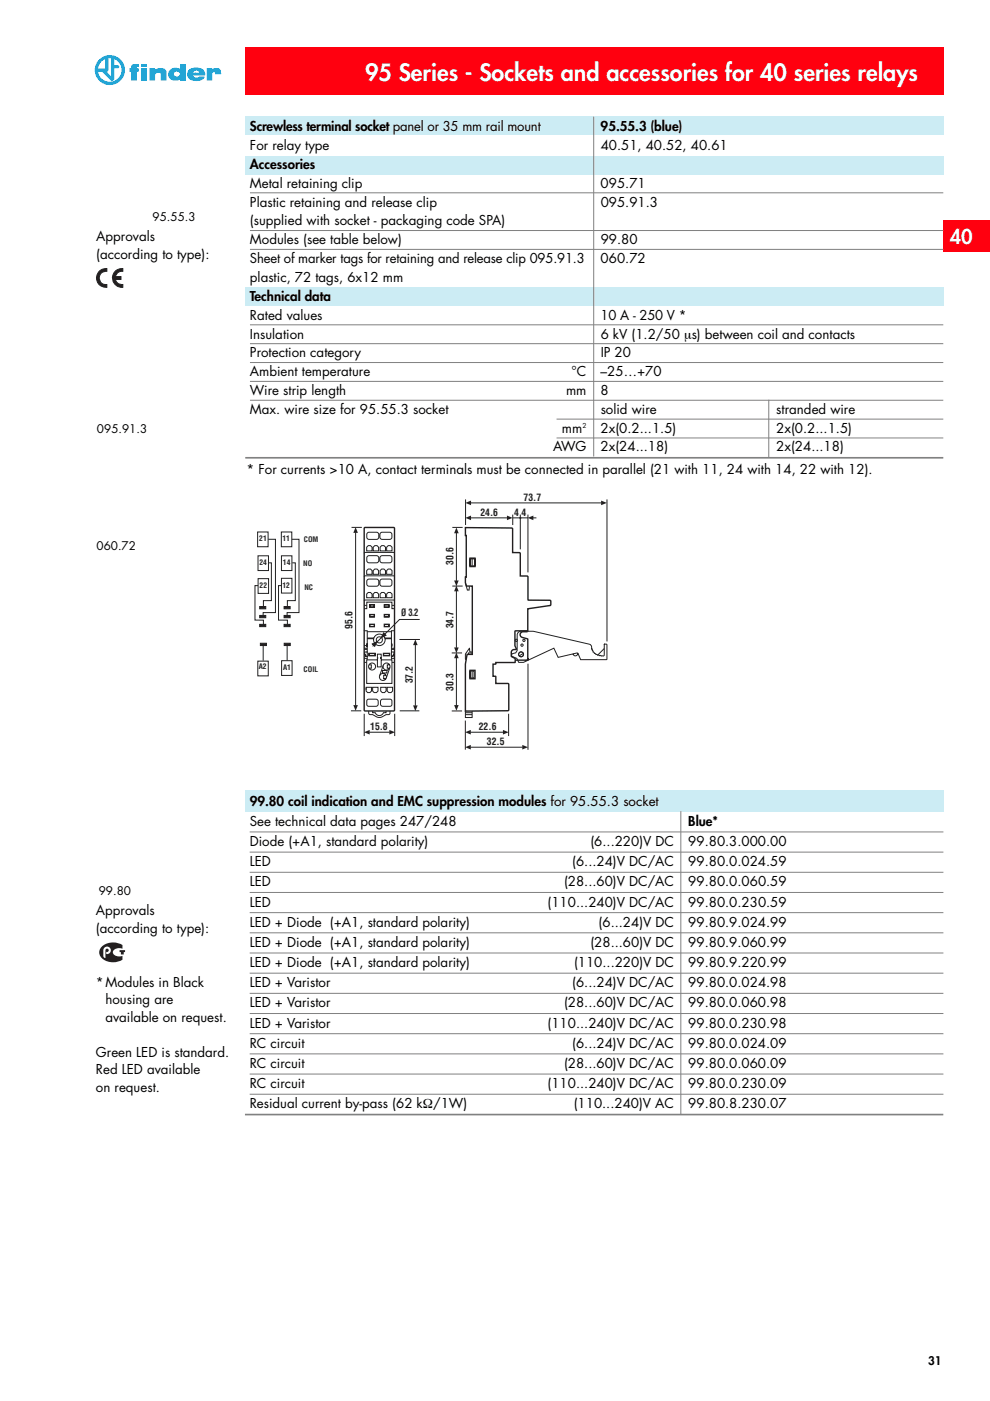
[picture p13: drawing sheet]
<svg xmlns="http://www.w3.org/2000/svg" width="210mm" height="297mm" viewBox="0 0 210 297" stroke-linecap="round" stroke-linejoin="round" font-family="sans-serif">
<defs><g id="words">
<text font-size="4.9" fill="#fff" x="77.4" y="17.2">95 Series - Sockets and accessories for 40 series relays</text>
<text font-size="4.2" fill="#fff" x="201.4" y="51.6">40</text>
<g font-size="2.8">
<text x="53" y="27.8">Screwless terminal socket panel or 35 mm rail mount</text>
<text x="127.4" y="27.8">95.55.3 (blue)</text>
<text x="53" y="31.8">For relay type</text>
<text x="53" y="35.8">Accessories</text>
<text x="127.4" y="31.8">40.51, 40.52, 40.61</text>
<text x="53" y="39.8">Metal retaining clip</text>
<text x="127.4" y="39.8">095.71</text>
<text x="53" y="43.8">Plastic retaining and release clip</text>
<text x="53" y="47.8">(supplied with socket - packaging code SPA)</text>
<text x="127.4" y="43.8">095.91.3</text>
<text x="20.4" y="51.2">Approvals</text>
<text x="53" y="51.8">Modules (see table below)</text>
<text x="127.4" y="51.8">99.80</text>
<text x="20.4" y="54.9">(according to type):</text>
<text x="53" y="59.8">plastic, 72 tags, 6x12 mm</text>
<text x="53" y="55.8">Sheet of marker tags for retaining and release clip 095.91.3</text>
<text x="127.4" y="55.8">060.72</text>
<text x="53" y="63.8">Technical data</text>
<text x="53" y="67.8">Rated values</text>
<text x="53" y="71.8">Insulation</text>
<text x="127.4" y="67.8">10 A - 250 V *</text>
<text x="127.4" y="71.8">6 kV (1.2/50 µs) between coil and contacts</text>
<text x="53" y="75.8">Protection category</text>
<text x="127.4" y="75.8">IP 20</text>
<text x="53" y="79.8">Ambient temperature</text>
<text x="53" y="83.8">Wire strip length</text>
<text x="120" y="83.8">mm</text>
<text x="121.2" y="79.8">°C</text>
<text x="127.4" y="79.8">–25…+70</text>
<text x="127.4" y="83.8">8</text>
<text x="53" y="87.8">Max. wire size for 95.55.3 socket</text>
<text x="127.4" y="87.8">solid wire</text>
<text x="164.6" y="87.8">stranded wire</text>
<text x="117.3" y="95.7">AWG</text>
<text x="119.2" y="91.8">mm</text>
<text x="127.4" y="91.8">2x(0.2...1.5)</text>
<text x="127.4" y="95.7">2x(24...18)</text>
<text x="164.6" y="95.7">2x(24...18)</text>
<text x="164.6" y="91.8">2x(0.2...1.5)</text>
<text x="52.3" y="100.5">* For currents &gt;10 A, contact terminals must be connected in parallel (21 with 11, 24 with 14, 22 with 12).</text>
<text x="52.9" y="170.8">99.80 coil indication and EMC suppression modules for 95.55.3 socket</text>
<text x="52.9" y="175.1">See technical data pages 247/248</text>
<text x="52.9" y="179.4">Diode (+A1, standard polarity)</text>
<text x="125.2" y="179.4">(6...220)V DC</text>
<text x="145.9" y="175.1">Blue*</text>
<text x="145.9" y="179.4">99.80.3.000.00</text>
<text x="52.9" y="183.7">LED</text>
<text x="121.3" y="183.7">(6...24)V DC/AC</text>
<text x="145.9" y="183.7">99.80.0.024.59</text>
<text x="52.9" y="187.9">LED</text>
<text x="119.6" y="187.9">(28...60)V DC/AC</text>
<text x="145.9" y="187.9">99.80.0.060.59</text>
<text x="20.4" y="194.1">Approvals</text>
<text x="20.4" y="197.8">(according to type):</text>
<text x="52.9" y="192.2">LED</text>
<text x="52.9" y="196.5">LED + Diode (+A1, standard polarity)</text>
<text x="116.1" y="192.2">(110...240)V DC/AC</text>
<text x="126.9" y="196.5">(6...24)V DC</text>
<text x="145.9" y="196.5">99.80.9.024.99</text>
<text x="145.9" y="192.2">99.80.0.230.59</text>
<text x="52.9" y="200.8">LED + Diode (+A1, standard polarity)</text>
<text x="125.2" y="200.8">(28...60)V DC</text>
<text x="145.9" y="200.8">99.80.9.060.99</text>
<text x="20.4" y="209.2">*Modules in Black</text>
<text x="52.9" y="205">LED + Diode (+A1, standard polarity)</text>
<text x="52.9" y="209.3">LED + Varistor</text>
<text x="121.3" y="209.3">(6...24)V DC/AC</text>
<text x="121.7" y="205">(110...220)V DC</text>
<text x="145.9" y="205">99.80.9.220.99</text>
<text x="145.9" y="209.3">99.80.0.024.98</text>
<text x="22.4" y="212.9">housing are</text>
<text x="52.9" y="213.6">LED + Varistor</text>
<text x="119.6" y="213.6">(28...60)V DC/AC</text>
<text x="145.9" y="213.6">99.80.0.060.98</text>
<text x="22.4" y="216.7">available on request.</text>
<text x="52.9" y="217.9">LED + Varistor</text>
<text x="116.1" y="217.9">(110...240)V DC/AC</text>
<text x="145.9" y="217.9">99.80.0.230.98</text>
<text x="20.4" y="224.1">Green LED is standard.</text>
<text x="20.4" y="227.8">Red LED available</text>
<text x="52.9" y="222.2">RC circuit</text>
<text x="52.9" y="226.4">RC circuit</text>
<text x="119.6" y="226.4">(28...60)V DC/AC</text>
<text x="121.3" y="222.2">(6...24)V DC/AC</text>
<text x="145.9" y="226.4">99.80.0.060.09</text>
<text x="145.9" y="222.2">99.80.0.024.09</text>
<text x="20.4" y="231.5">on request.</text>
<text x="52.9" y="230.7">RC circuit</text>
<text x="116.1" y="230.7">(110...240)V DC/AC</text>
<text x="145.9" y="230.7">99.80.0.230.09</text>
<text x="52.9" y="235">Residual current by-pass (62 kΩ/1W)</text>
<text x="121.7" y="235">(110...240)V AC</text>
<text x="145.9" y="235">99.80.8.230.07</text>
</g>
<g font-size="2.5">
<text x="32.3" y="46.8">95.55.3</text>
<text x="20.6" y="91.9">095.91.3</text>
<text x="20.5" y="116.6">060.72</text>
<text x="20.9" y="189.8">99.80</text>
<text x="196.8" y="289.4">31</text>
</g>
<g font-size="2.1" fill="#231f20">
<text x="111" y="106.2">73.7</text>
<text x="101.9" y="109.4">24.6</text>
<text x="109" y="109.4">4</text>
<text x="110.6" y="109.4">4</text>
<text x="96.1" y="119.8" transform="rotate(-90 96.1 119.8)">30.6</text>
<text x="85" y="130.5">Ø 3.2</text>
<text x="74.8" y="133.3" transform="rotate(-90 74.8 133.3)">95.6</text>
<text x="96.1" y="133.2" transform="rotate(-90 96.1 133.2)">34.7</text>
<text x="87.5" y="144.9" transform="rotate(-90 87.5 144.9)">37.2</text>
<text x="96.1" y="146.4" transform="rotate(-90 96.1 146.4)">30.3</text>
<text x="78.5" y="154.8">15.8</text>
<text x="101.5" y="154.8">22.6</text>
<text x="103.2" y="158">32.5</text>
</g>
<g font-size="1.6" fill="#231f20">
<text x="55" y="114.7">21</text>
<text x="55" y="119.8">24</text>
<text x="59.9" y="114.7">11</text>
<text x="60" y="119.8">14</text>
<text x="64.4" y="115">COM</text>
<text x="55" y="124.6">22</text>
<text x="59.9" y="124.6">12</text>
<text x="64.3" y="120">NO</text>
<text x="64.5" y="125.1">NC</text>
<text x="54.9" y="141.8">A2</text>
<text x="60" y="142">A1</text>
<text x="64.4" y="142.4">COIL</text>
</g>
<text font-size="1.4" x="123.5" y="90.7">2</text>
</g></defs>
<g fill="#ff000f">
<path d="M200 46.7h9.9v6.7h-9.9z"/>
<path d="M52 10h148v10h-148z"/>
</g>
<path d="M20 10h28v10h-28z" fill="#fff"/>
<g fill="#00aeef">
<path d="M22.3 12.4l.7-.2v2.8l-.4 .2 1 1.1v-4.2l.6 .3v1.4h.8l.3 .2-.2 .4-.9 .1v2.4a.47 .47 0 0 1-.7 .1l-1.9-1.8h-1.2v-.7h1.9z"/>
<path d="M21 12.6a3.2 3.2 0 0 1 5.1 .7 3.2 3.2 0 0 1-2 4.7 3.2 3.2 0 0 1-4-3.2h.7a2.51 2.51 0 0 0 3.5 2.4 2.51 2.51 0 0 0 .6-4.2 2.51 2.51 0 0 0-4.1 1.2v.6h-.7a3.2 3.2 0 0 1 .9-2.2z"/>
<path d="M31.7 14.5h1.2v.3a2.05 2.05 0 0 1 2.1-.1l.3 .6v1.8h-1.2l-.1-1.5a.68 .68 0 0 0-1.1 .2v1.3h-1.2z"/>
<path d="M38.1 13.6h1.2v3.5h-1.2z"/>
<path d="M43.8 14.5h1.2v.2a1.12 1.12 0 0 1 1.3-.2 1.12 1.12 0 0 1 .6 1.3h-1.2l-.1-.4-.3-.1-.3 .2v1.6h-1.2z"/>
<path d="M35.9 14.9a1.86 1.86 0 0 1 2.4-.2l-.2 .9a.61 .61 0 0 0-.8-.4 .61 .61 0 0 0-.3 .9 .71 .71 0 0 0 1.1-.4l.4 .7a1.59 1.59 0 0 1-1.7 .6 1.59 1.59 0 0 1-1.2-1.2z"/>
<path d="M40.1 14.8a2.5 2.5 0 0 1 3.3 .4l.1 .8h-2.1v-.6h.8a.71 .71 0 0 0-.6-.4 .71 .71 0 0 0-.7 .4h.6v.6h-.6l.5 .4 2-.2a2.23 2.23 0 0 1-3.1 .7 1.35 1.35 0 0 1-.2-2.1z"/>
<path d="M28 13.8l.4-.2h1v.6l-.4 .1v.2h.4v.7h-.4v1.9h-1.2v-1.9h-.3v-.7h.3z"/>
<path d="M29.9 14.5h1.2v2.6h-1.2z"/>
<path d="M29.9 13.6h1.2v.6h-1.2z"/>
</g>
<path d="M51.9 167.5h148.1v4.5h-148.1z" fill="#ccecf4"/>
<path d="M20 168.1h22.7v22.7h-22.7z" fill="#fff"/>
<g fill="none" stroke="#808080" stroke-width=".21">
<path d="M52.9 176.4h147.1M144.4 172v64.4M52.9 180.7h147.1M52.9 184.9h147.1M52.9 189.2h147.1M52.9 193.5h147.1M52.9 197.8h147.1M52.9 202.1h147.1M52.9 206.3h147.1M52.9 210.6h147.1M52.9 214.9h147.1M52.9 219.2h147.1"/>
<path d="M52.9 223.4h147.1M52.9 227.7h147.1M52.9 232h147.1"/>
</g>
<path d="M51.9 236.3h148.1" fill="none" stroke="#808080" stroke-width=".35"/>
<g fill="none" stroke="#231f20" stroke-width=".21">
<path d="M54.6 112.8h2.2v3.1h-2.2zM54.7 117.8h2.2v3.2h-2.2zM56.9 114.3h1.5v15.6h-2.6v.8M57 119.3h.5v8h-1.6v1.4M59.6 112.8h2.3v3.1h-2.3zM59.7 117.8h2.2v3.2h-2.2zM61.9 114.3h1.5v15.6h-2.5v.9M62 119.3h.6v8h-1.7v1.5M77.2 117.3l.2-.2h6l.2 .2M77.9 113l.4-.2 1.7 .1 .3 .2v1l-.5 .3-1.7-.1-.3-.4zM77.9 118l.4-.2h1.7l.3 .3v.9l-.5 .3h-1.7l-.3-.5zM78.1 115.7h.5l.3 .3v.8h-1.2v-.8z"/>
<path d="M79.5 115.7h.4l.4 .3v.8h-1.2v-.8zM80.7 113l.3-.2 1.8 .1 .3 .2v1l-.5 .3-1.7-.1-.3-.4zM80.7 118l.3-.2h1.8l.3 .3v.9l-.5 .3h-1.7l-.3-.5zM80.9 115.7h.5l.3 .3v.8h-1.1v-.8zM82.3 115.7h.5l.3 .3v.8h-1.1v-.8zM99.6 118.3h1.2v1.9h-1.2zM99.7 118.5h1v1.5h-1zM100.1 118.5v1.5M54.7 124.2h-.6v7.3h1.8v1.1M54.7 122.7h2.2v3.1h-2.2zM55.8 136.7v3.4M59.7 122.6h2.2v3.1h-2.2z"/>
<path d="M59.7 124.2h-.6v7.3h1.8v.9M60.9 136.6v3.4M77.2 136.9h.6M77.2 122.3l.2-.2h6l.2 .2M77.2 127.4l.2-.2h6l.2 .2M77.2 129h.6v-1.3h5.3v1.3h.5M77.2 133.6l.7 .1v6.2M77.2 128.4h.6M77.2 137.4h.7M77.2 137.7h.7M77.2 139.6h.7M77.3 138.6l.3 .6"/>
<path d="M77.6 139h.1M77.7 121l.4-.4h.5l.3 .4v.8h-1.2zM77.7 125.9l.4-.3h.5l.3 .3v.8h-1.2zM77.8 136.5v.5M77.9 136.5l-.2 .2 .2 .3M77.9 138.2l-.6 .1v.5l.3 .4h.3M77.9 135.3h1.4M77.9 133.9h5.1M77.9 135.4h1.3M77.9 122.9l.4-.1h1.7l.3 .3v.9l-.5 .3h-1.7l-.3-.5zM78.2 138.5h1.4v.6h-1.4zM78.3 138.6h1.2v.4h-1.2z"/>
<path d="M78.4 128.2h1v.6h-1zM78.4 130.3h1v.5h-1zM78.4 132.3h1v.6h-1zM78.4 132.4h.9v.4h-.9zM78.4 128.3h.9v.4h-.9zM78.4 130.3h.9v.4h-.9zM79.1 121l.4-.4h.4l.4 .4v.8h-1.2zM79.1 125.9l.4-.3h.4l.4 .3v.8h-1.2zM80 138.7h.8v2.7h-.8zM80 139.3v.4M80 139.9h-2.3v5h5.4v-5h-2.3M80.6 121l.3-.4h.5l.3 .4v.8h-1.1z"/>
<path d="M80.6 125.9l.3-.3h.5l.3 .3v.8h-1.1zM80.7 122.9l.3-.1h1.8l.3 .3v.9l-.5 .3h-1.7l-.3-.5zM80.8 139.3v.4M81.3 138.5h1.3v.6h-1.3zM81.4 138.6h1.2v.4h-1.2zM81.5 128.2h1v.6h-1zM81.5 130.3h1v.5h-1zM81.5 132.3h1v.6h-1zM81.5 128.3h.9v.4h-.9zM81.5 130.3h.9v.4h-.9zM81.5 132.4h.9v.4h-.9zM81.6 135.3h1.4"/>
<path d="M81.6 135.4h1.4M82.3 120.6h.5l.3 .4v.8h-1.1v-.8zM82.3 125.6h.5l.3 .3v.8h-1.1v-.8zM83 136.5l.1 .2-.1 .3M83 138.2l.6 .1-.1 .5-.2 .4h-.3M83 137.4h.6M83 137.7h.6M83 139.6h.6M83.1 136.5v.5M83.1 128.4h.5M83.6 138.6l-.3 .6M83.6 133.6l-.6 .1v6.2"/>
<path d="M98.7 123.6l.4 1.5h.4v-.8M100.1 138.2h-.5l-.1-.8-.8 1.3v1l.1 .2M100.1 138.4h-.8v.3M109.9 134.1l.6-.3h2.6l11.9 2.8 .4 .3 .1 .8 .5 .8 .7 .4 .8 .2 .6-.1v-2.3l.5-.1 .1 3.2-5.6 .1-.5-1.3-.3-.2-4 1-.9-2-6.4 3h-1l-.4-.8-1.1-.5 .1-.5 .8-.2 .2-.5 .1-3.2zM111 138.7l-.2-.1-.6 .4v.2M111.9 133.9h-.1M122.5 138.5a.49 .49 0 0 1-.4 .5 .49 .49 0 0 1-.6-.4M125.5 137.6l.2 .4M128.1 137.5l-1.4 1.4M128.3 136.6l-.2 .1M54.7 140.2h2.2v3.1h-2.2zM59.7 140.1h2.2v3.1h-2.2z"/>
<path d="M77.2 140.4h.5M77.6 145.7h1.2v.8l-.4 .3h-.5l-.3-.3zM77.6 145.8v.5M77.9 148.4l.3-.2 1.7 .1 .2 .2v.9l-.4 .4-1.7-.1-.2-.4zM78.2 150.7v.6l.2 .2a2.13 2.13 0 0 1 1.7 .6 2.02 2.02 0 0 0 1.8-.6l.7-.1 .1-.7M78.3 141h.4v.7h-.5M79 145.7h1.1v.8l-.3 .3h-.5l-.3-.3zM79 150.7v.4h.6a.92 .92 0 0 0 .8 .6 .92 .92 0 0 0 .9-.6h.6v-.4M80.7 145.7h1.2v.8l-.4 .3h-.5l-.3-.3zM80.8 148.4l.4-.2 1.6 .1 .3 .3v.9l-.4 .3-1.7-.1-.3-.4zM81.1 142.2h.9v.5h-.9zM81.3 141.1l-.8 2.2"/>
<path d="M81.8 143.2h-.4v.7h.4h-.4M82.1 145.7h1.1v.8l-.3 .3h-.5l-.3-.3zM82.6 141.7h.1M82.6 141h-.5v.7h.5M82.7 141.6l-.8 2.2M83.1 140.4h.5M98.7 151.5h1.4M98.7 151.1h1.4M98.7 150.8h.1M99.6 142.1h1.2v1.9h-1.2zM99.7 142.3h.8v1.4h-.8zM100.1 150.8v1.3h-1.4v-1.3"/>
<path d="M100.1 142.3v1.4"/>
<circle cx="80.4" cy="135.7" r="1.22"/>
<circle cx="80.4" cy="135.7" r=".65"/>
<circle cx="109.5" cy="135.8" r=".24"/>
<circle cx="110.5" cy="138.7" r=".51"/>
<circle cx="110.5" cy="138.7" r=".53"/>
<circle cx="110.7" cy="136.8" r=".24"/>
<circle cx="111.1" cy="135.8" r=".24"/>
<circle cx="78.9" cy="141.3" r=".74"/>
<circle cx="81.2" cy="143.5" r=".74"/>
<circle cx="82" cy="141.3" r=".74"/>
</g>
<g fill="#231f20" stroke="#231f20" stroke-width=".21">
<path d="M60.3 136.4h1.2v.5h-1.2z"/>
<path d="M55.2 136.4h1.3v.5h-1.3z"/>
<path d="M60.2 132.4h1.3v.5h-1.3z"/>
<path d="M60.2 128.6h1.3v.5h-1.3z"/>
<path d="M60.2 130.5h1.3v.5h-1.3z"/>
<path d="M55.1 132.4h1.2v.5h-1.2z"/>
<path d="M55.1 128.6h1.2v.5h-1.2z"/>
<path d="M55.1 130.5h1.2v.5h-1.2z"/>
<path d="M20.9 57.7l1-.7 .8-.1v.6a1.41 1.41 0 0 0-1.7 1.4 1.41 1.41 0 0 0 1.7 1.4v.6a1.99 1.99 0 0 1-2-1 1.99 1.99 0 0 1 .2-2.2z"/>
<path d="M24.6 57.4l.5-.3 .9-.2v.6a1.4 1.4 0 0 0-1.5 1.1h1.1v.6h-1.1a1.4 1.4 0 0 0 1.5 1.1v.6a2.01 2.01 0 0 1-2-1.2 2.01 2.01 0 0 1 .6-2.3z"/>
</g>
<path d="M77.3 111.9l6.1-.1 .2 .2v38.5l-.2 .2h-6l-.2-.2zM98.7 111.9l9.9 .1 .1 5.2h1.6v4.9h1.4l.2 .2 .1 4.9 4.7 .1 .1 .9-.1 .2-4.8 .7v4.6l-2.7 .1v3.1l.3 .8a.89 .89 0 0 0-1.1 .6v.9l.8 .4v.9h-4.1v.3h-.6v2.6h.6v1.5h2.6l.2 .1-.1 5.6-9.1 .2v-10l.3-2.1h1.1v-14.4h-1.2l-.2-.7v-1.2h.2v-8.9h-.2zM111.8 133.9h-.9a.61 .61 0 0 0-.6 .6 .61 .61 0 0 0 .4 .6l1.2 .5v4.3l-2.7 .1" fill="none" stroke="#231f20" stroke-width=".3"/>
<circle cx="110.3" cy="109.8" r=".22" fill="#231f20"/>
<path d="M98.7 105.9v5.4M99.8 109.8h7.8M108.7 109.1v2.2M89 131.3h-4.3l-5.7 5.7" fill="none" stroke="#231f20" stroke-width=".21"/>
<g fill="#231f20">
<path d="M98.7 109.8l1.2-.5v1z" fill-rule="evenodd"/>
<path d="M107.5 109.3l1.2 .5-1.2 .5z" fill-rule="evenodd"/>
</g>
<path d="M75.4 112.9v36.7M74.4 150.7h2.2" fill="none" stroke="#231f20" stroke-width=".21"/>
<g fill="#231f20">
<path d="M74.9 149.5h1l-.5 1.2z" fill-rule="evenodd"/>
<path d="M75.4 111.8l.5 1.2h-1z" fill-rule="evenodd"/>
</g>
<path d="M74.5 111.8h2.2M77.2 151.3v4.8M78.3 155.2h4.3M83.7 151.3v4.8" fill="none" stroke="#231f20" stroke-width=".21"/>
<g fill="#231f20">
<path d="M77.2 155.2l1.2-.4v.9z" fill-rule="evenodd"/>
<path d="M82.5 154.8l1.3 .4-1.3 .5z" fill-rule="evenodd"/>
</g>
<path d="M95.8 138.4h2.2M96.8 125.3v12.1" fill="none" stroke="#231f20" stroke-width=".21"/>
<g fill="#231f20">
<path d="M96.3 137.3h1l-.5 1.2z" fill-rule="evenodd"/>
<path d="M96.8 124.2l.5 1.2h-1z" fill-rule="evenodd"/>
</g>
<path d="M95.9 111.8h2.2M96.8 113v10.2M95.9 124.3h2.2" fill="none" stroke="#231f20" stroke-width=".21"/>
<g fill="#231f20">
<path d="M96.3 123.1h1l-.5 1.2z" fill-rule="evenodd"/>
<path d="M96.8 111.9l.5 1.2h-1z" fill-rule="evenodd"/>
</g>
<path d="M96.8 139.5v10.1M95.8 150.7h2.2" fill="none" stroke="#231f20" stroke-width=".21"/>
<g fill="#231f20">
<path d="M96.3 149.5h1l-.5 1.2z" fill-rule="evenodd"/>
<path d="M96.8 138.3l.5 1.3h-1z" fill-rule="evenodd"/>
</g>
<path d="M99.8 106.6h27.7M110.3 109.1v7.4M111.9 109.1v12.3" fill="none" stroke="#231f20" stroke-width=".21"/>
<g fill="#231f20">
<path d="M98.7 106.6l1.2-.5v1z" fill-rule="evenodd"/>
<path d="M127.5 106.1l1.2 .5-1.2 .5z" fill-rule="evenodd"/>
</g>
<path d="M108.7 109.8h3.3M113 109.8h.7M128.7 105.9v30.1" fill="none" stroke="#231f20" stroke-width=".21"/>
<path d="M111.9 109.8l1.2-.5v1z" fill-rule="evenodd" fill="#231f20"/>
<path d="M98.7 152.8v6.1M99.7 155.2h7M107.8 151.3v4.8" fill="none" stroke="#231f20" stroke-width=".21"/>
<g fill="#231f20">
<path d="M98.6 155.2l1.2-.4v.9z" fill-rule="evenodd"/>
<path d="M106.6 154.8l1.2 .4-1.2 .5z" fill-rule="evenodd"/>
</g>
<path d="M99.7 158.4h11.1" fill="none" stroke="#231f20" stroke-width=".21"/>
<g fill="#231f20">
<path d="M98.6 158.4l1.2-.5v1z" fill-rule="evenodd"/>
<path d="M110.7 157.9l1.3 .5-1.3 .5z" fill-rule="evenodd"/>
</g>
<path d="M88.1 136.7v12.9M84.7 150.7h4.2M111.9 140.7v18.3" fill="none" stroke="#231f20" stroke-width=".21"/>
<g fill="#231f20">
<path d="M87.6 149.6h1l-.5 1.2z" fill-rule="evenodd"/>
<path d="M88.1 135.6l.5 1.2h-1z" fill-rule="evenodd"/>
</g>
<path d="M84.7 135.6h4.3" fill="none" stroke="#231f20" stroke-width=".21"/>
<g fill="#231f20" stroke="#231f20" stroke-width=".21">
<path d="M78.9 136.5l1-.4-.4 .9z"/>
<path d="M81.3 134.2l.5 .5-.9 .5z"/>
</g>
<g fill="#ccecf4">
<path d="M52 33.1h148v4h-148z"/>
<path d="M52 60.8h148v4h-148z"/>
<path d="M52 24.7h148v4h-148z"/>
</g>
<path d="M52 97.1h148" fill="none" stroke="#808080" stroke-width=".35"/>
<path d="M125.9 24.7v72.1M53 40.9h147M53 48.9h147M53 52.9h147M53 68.9h147M53 72.9h147M53 76.9h147M53 80.9h147M53 84.9h147M118 88.9h82M118 92.9h82M163 84.8v12.2" fill="none" stroke="#808080" stroke-width=".21"/>
<path d="M25.4 201.5h1.1v.4h-.3v.5h-.6v-.5h-.2zM21.7 200.6a3.8 3.8 0 0 1 4.3-.2v.7a1.5 1.5 0 0 0-2.1 .8 1.5 1.5 0 0 0 2.1 .8v.8a3.7 3.7 0 0 1-4.7-.7 1.62 1.62 0 0 1 .4-2.2zM22.1 200.9l-.2 .6v1.2l.2 .3 .2 .1 .1-1.5a.35 .35 0 0 1 .2-.5 .35 .35 0 0 1 .4 .4 .35 .35 0 0 1-.5 .3v.5a.8 .8 0 0 0 1-1 .8 .8 0 0 0-1.4-.4z" fill-rule="evenodd" fill="#231f20"/>
<use href="#words"/>
</svg>
